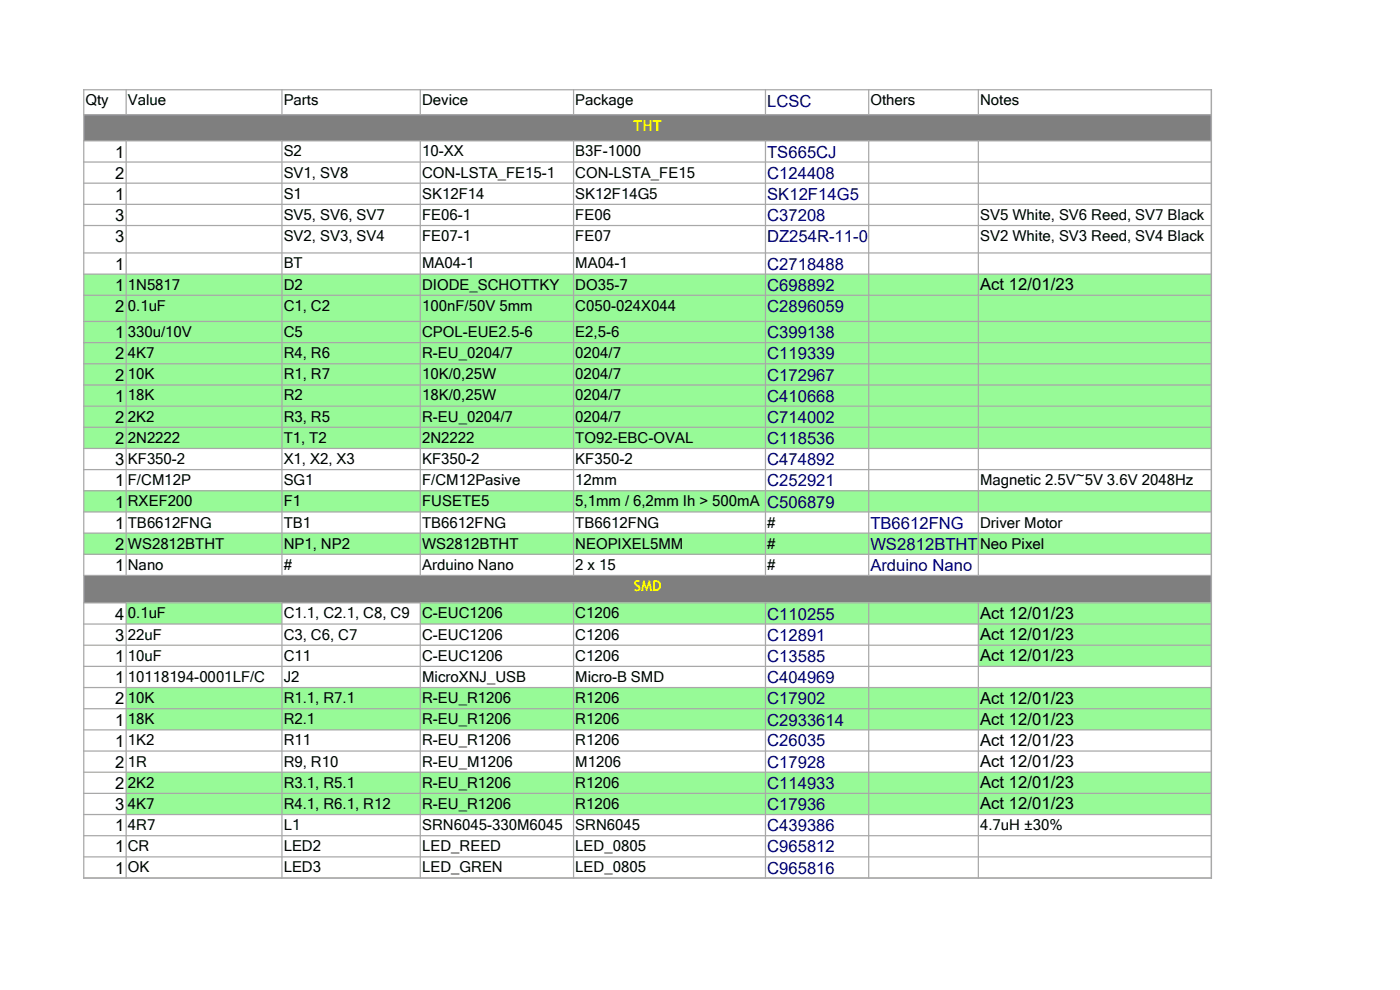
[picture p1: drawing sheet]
<svg xmlns="http://www.w3.org/2000/svg" width="297mm" height="210mm" viewBox="0 0 297 210" stroke-linecap="round" stroke-linejoin="round" font-family="sans-serif">
<defs><g id="words">
<g font-size="3.5" fill="#000080">
<text x="162.7" y="22.6">LCSC</text>
<text x="162.7" y="33.4">TS665CJ</text>
<text x="162.7" y="37.9">C124408</text>
<text x="162.7" y="42.4">SK12F14G5</text>
<text x="162.7" y="46.9">C37208</text>
<text x="162.7" y="51.4">DZ254R-11-0</text>
<text x="162.7" y="57.2">C2718488</text>
<text x="162.7" y="61.7">C698892</text>
<text x="162.7" y="66.2">C2896059</text>
<text x="162.7" y="71.8">C399138</text>
<text x="162.7" y="76.2">C119339</text>
<text x="162.7" y="80.8">C172967</text>
<text x="162.7" y="85.2">C410668</text>
<text x="162.7" y="89.7">C714002</text>
<text x="162.7" y="94.2">C118536</text>
<text x="162.7" y="98.7">C474892</text>
<text x="162.7" y="103.2">C252921</text>
<text x="162.7" y="107.7">C506879</text>
<text x="184.6" y="112.2">TB6612FNG</text>
<text x="184.6" y="116.7">WS2812BTHT</text>
<text x="184.6" y="121.1">Arduino Nano</text>
<text x="162.7" y="131.5">C110255</text>
<text x="162.7" y="136">C12891</text>
<text x="162.7" y="140.4">C13585</text>
<text x="162.7" y="144.9">C404969</text>
<text x="162.7" y="149.4">C17902</text>
<text x="162.7" y="153.9">C2933614</text>
<text x="162.7" y="158.3">C26035</text>
<text x="162.7" y="162.9">C17928</text>
<text x="162.7" y="167.4">C114933</text>
<text x="162.7" y="171.9">C17936</text>
<text x="162.7" y="176.4">C439386</text>
<text x="162.7" y="180.8">C965812</text>
<text x="162.7" y="185.4">C965816</text>
</g>
<g font-size="3.5">
<text x="24.4" y="33.4">1</text>
<text x="24.4" y="37.9">2</text>
<text x="24.4" y="42.4">1</text>
<text x="24.4" y="46.9">3</text>
<text x="24.4" y="51.4">3</text>
<text x="24.4" y="57.2">1</text>
<text x="24.4" y="61.7">1</text>
<text x="207.9" y="61.6">Act 12/01/23</text>
<text x="24.4" y="66.2">2</text>
<text x="24.4" y="71.8">1</text>
<text x="24.4" y="76.2">2</text>
<text x="24.4" y="80.8">2</text>
<text x="24.4" y="85.2">1</text>
<text x="24.4" y="89.7">2</text>
<text x="24.4" y="94.2">2</text>
<text x="24.4" y="98.7">3</text>
<text x="24.4" y="103.2">1</text>
<text x="24.4" y="107.7">1</text>
<text x="24.4" y="112.2">1</text>
<text x="24.4" y="116.7">2</text>
<text x="24.4" y="121.1">1</text>
<text x="24.4" y="131.5">4</text>
<text x="207.9" y="131.3">Act 12/01/23</text>
<text x="24.4" y="136">3</text>
<text x="207.9" y="135.8">Act 12/01/23</text>
<text x="24.4" y="140.4">1</text>
<text x="207.9" y="140.3">Act 12/01/23</text>
<text x="24.4" y="144.9">1</text>
<text x="24.4" y="149.4">2</text>
<text x="207.9" y="149.3">Act 12/01/23</text>
<text x="24.4" y="153.9">1</text>
<text x="207.9" y="153.7">Act 12/01/23</text>
<text x="24.4" y="158.4">1</text>
<text x="207.9" y="158.3">Act 12/01/23</text>
<text x="24.4" y="162.9">2</text>
<text x="24.4" y="167.4">2</text>
<text x="207.9" y="162.7">Act 12/01/23</text>
<text x="207.9" y="167.2">Act 12/01/23</text>
<text x="24.4" y="171.9">3</text>
<text x="207.9" y="171.7">Act 12/01/23</text>
<text x="24.4" y="176.4">1</text>
<text x="24.4" y="180.8">1</text>
<text x="24.4" y="185.4">1</text>
</g>
<g font-size="3.2">
<text x="18.1" y="22.3">Qty</text>
<text x="27.1" y="22.3">Value</text>
<text x="60.2" y="22.3">Parts</text>
<text x="89.5" y="22.3">Device</text>
<text x="122" y="22.3">Package</text>
<text x="184.6" y="22.3">Others</text>
<text x="207.9" y="22.3">Notes</text>
<text x="60.2" y="33.2">S2</text>
<text x="89.5" y="33.2">10-XX</text>
<text x="122" y="33.2">B3F-1000</text>
<text x="60.2" y="37.7">SV1, SV8</text>
<text x="89.5" y="37.7">CON-LSTA_FE15-1</text>
<text x="122" y="37.7">CON-LSTA_FE15</text>
<text x="60.2" y="42.2">S1</text>
<text x="60.2" y="46.6">SV5, SV6, SV7</text>
<text x="89.5" y="42.2">SK12F14</text>
<text x="89.5" y="46.6">FE06-1</text>
<text x="122" y="42.2">SK12F14G5</text>
<text x="122" y="46.6">FE06</text>
<text x="207.9" y="46.6">SV5 White, SV6 Reed, SV7 Black</text>
<text x="60.2" y="51.1">SV2, SV3, SV4</text>
<text x="89.5" y="51.1">FE07-1</text>
<text x="122" y="51.1">FE07</text>
<text x="207.9" y="51.1">SV2 White, SV3 Reed, SV4 Black</text>
<text x="60.2" y="56.9">BT</text>
<text x="89.5" y="56.9">MA04-1</text>
<text x="122" y="56.9">MA04-1</text>
<text x="27.1" y="61.5">1N5817</text>
<text x="27.1" y="65.9">0.1uF</text>
<text x="60.2" y="61.5">D2</text>
<text x="60.2" y="65.9">C1, C2</text>
<text x="89.5" y="61.5">DIODE_SCHOTTKY</text>
<text x="89.5" y="65.9">100nF/50V 5mm</text>
<text x="122" y="61.5">DO35-7</text>
<text x="122" y="65.9">C050-024X044</text>
<text x="27.1" y="71.5">330u/10V</text>
<text x="60.2" y="71.5">C5</text>
<text x="89.5" y="71.5">CPOL-EUE2.5-6</text>
<text x="122" y="71.5">E2,5-6</text>
<text x="27.1" y="76">4K7</text>
<text x="60.2" y="76">R4, R6</text>
<text x="89.5" y="76">R-EU_0204/7</text>
<text x="122" y="76">0204/7</text>
<text x="27.1" y="80.5">10K</text>
<text x="60.2" y="80.5">R1, R7</text>
<text x="89.5" y="80.5">10K/0,25W</text>
<text x="122" y="80.5">0204/7</text>
<text x="27.1" y="85">18K</text>
<text x="27.1" y="89.4">2K2</text>
<text x="60.2" y="85">R2</text>
<text x="60.2" y="89.4">R3, R5</text>
<text x="89.5" y="85">18K/0,25W</text>
<text x="89.5" y="89.4">R-EU_0204/7</text>
<text x="122" y="85">0204/7</text>
<text x="122" y="89.4">0204/7</text>
<text x="27.1" y="93.9">2N2222</text>
<text x="60.2" y="93.9">T1, T2</text>
<text x="89.5" y="93.9">2N2222</text>
<text x="122" y="93.9">TO92-EBC-OVAL</text>
<text x="27.1" y="98.4">KF350-2</text>
<text x="60.2" y="98.4">X1, X2, X3</text>
<text x="89.5" y="98.4">KF350-2</text>
<text x="122" y="98.4">KF350-2</text>
<text x="27.1" y="102.9">F/CM12P</text>
<text x="27.1" y="107.4">RXEF200</text>
<text x="60.2" y="102.9">SG1</text>
<text x="60.2" y="107.4">F1</text>
<text x="89.5" y="102.9">F/CM12Pasive</text>
<text x="89.5" y="107.4">FUSETE5</text>
<text x="122" y="102.9">12mm</text>
<text x="122" y="107.4">5,1mm / 6,2mm Ih &gt; 500mA</text>
<text x="207.9" y="102.9">Magnetic 2.5V~5V 3.6V 2048Hz</text>
<text x="27.1" y="111.9">TB6612FNG</text>
<text x="60.2" y="111.9">TB1</text>
<text x="89.5" y="111.9">TB6612FNG</text>
<text x="122" y="111.9">TB6612FNG</text>
<text x="162.7" y="111.9">#</text>
<text x="207.9" y="111.9">Driver Motor</text>
<text x="27.1" y="116.4">WS2812BTHT</text>
<text x="60.2" y="116.4">NP1, NP2</text>
<text x="89.5" y="116.4">WS2812BTHT</text>
<text x="122" y="116.4">NEOPIXEL5MM</text>
<text x="162.7" y="116.4">#</text>
<text x="207.9" y="116.4">Neo Pixel</text>
<text x="27.1" y="120.9">Nano</text>
<text x="60.2" y="120.9">#</text>
<text x="89.5" y="120.9">Arduino Nano</text>
<text x="122" y="120.9">2 x 15</text>
<text x="162.7" y="120.9">#</text>
<text x="27.1" y="131.2">0.1uF</text>
<text x="60.2" y="131.2">C1.1, C2.1, C8, C9</text>
<text x="89.5" y="131.2">C-EUC1206</text>
<text x="122" y="131.2">C1206</text>
<text x="27.1" y="135.7">22uF</text>
<text x="60.2" y="135.7">C3, C6, C7</text>
<text x="89.5" y="135.7">C-EUC1206</text>
<text x="122" y="135.7">C1206</text>
<text x="27.1" y="140.2">10uF</text>
<text x="60.2" y="140.2">C11</text>
<text x="89.5" y="140.2">C-EUC1206</text>
<text x="122" y="140.2">C1206</text>
<text x="27.1" y="144.6">10118194-0001LF/C</text>
<text x="27.1" y="149.2">10K</text>
<text x="60.2" y="144.6">J2</text>
<text x="60.2" y="149.2">R1.1, R7.1</text>
<text x="89.5" y="144.6">MicroXNJ_USB</text>
<text x="89.5" y="149.2">R-EU_R1206</text>
<text x="122" y="144.6">Micro-B SMD</text>
<text x="122" y="149.2">R1206</text>
<text x="27.1" y="153.6">18K</text>
<text x="60.2" y="153.6">R2.1</text>
<text x="89.5" y="153.6">R-EU_R1206</text>
<text x="122" y="153.6">R1206</text>
<text x="27.1" y="158.1">1K2</text>
<text x="60.2" y="158.1">R11</text>
<text x="89.5" y="158.1">R-EU_R1206</text>
<text x="122" y="158.1">R1206</text>
<text x="27.1" y="162.6">1R</text>
<text x="27.1" y="167.1">2K2</text>
<text x="60.2" y="162.6">R9, R10</text>
<text x="60.2" y="167.1">R3.1, R5.1</text>
<text x="89.5" y="162.6">R-EU_M1206</text>
<text x="89.5" y="167.1">R-EU_R1206</text>
<text x="122" y="162.6">M1206</text>
<text x="122" y="167.1">R1206</text>
<text x="27.1" y="171.6">4K7</text>
<text x="60.2" y="171.6">R4.1, R6.1, R12</text>
<text x="89.5" y="171.6">R-EU_R1206</text>
<text x="122" y="171.6">R1206</text>
<text x="27.1" y="176.1">4R7</text>
<text x="60.2" y="176.1">L1</text>
<text x="89.5" y="176.1">SRN6045-330M6045</text>
<text x="122" y="176.1">SRN6045</text>
<text x="207.9" y="176.1">4.7uH ±30%</text>
<text x="27.1" y="180.6">CR</text>
<text x="27.1" y="185.1">OK</text>
<text x="60.2" y="180.6">LED2</text>
<text x="60.2" y="185.1">LED3</text>
<text x="89.5" y="180.6">LED_REED</text>
<text x="89.5" y="185.1">LED_GREN</text>
<text x="122" y="180.6">LED_0805</text>
<text x="122" y="185.1">LED_0805</text>
</g>
<g font-size="3.2" fill="#ff0">
<text x="134.3" y="27.7">THT</text>
<text x="134.4" y="125.4">SMD</text>
</g>
</g></defs>
<path d="M17.8 24.3h239.2v5.6h-239.2z" fill-rule="evenodd" fill="#7f7f7f"/>
<g fill="#97fa97">
<path d="M17.8 58.1h239.2v37h-239.2z" fill-rule="evenodd"/>
<path d="M17.8 104.1h239.2v4.5h-239.2z" fill-rule="evenodd"/>
<path d="M17.8 113.1h239.2v4.5h-239.2z" fill-rule="evenodd"/>
</g>
<path d="M17.8 122h239.2v5.9h-239.2z" fill-rule="evenodd" fill="#7f7f7f"/>
<g fill="#97fa97">
<path d="M26.7 127.9h33.1v4.5h-33.1z" fill-rule="evenodd"/>
<path d="M89.1 127.9h167.9v4.5h-167.9z" fill-rule="evenodd"/>
<path d="M207.5 132.4h49.5v8.9h-49.5z" fill-rule="evenodd"/>
<path d="M26.7 145.8h230.3v9h-230.3z" fill-rule="evenodd"/>
<path d="M26.7 163.8h230.3v9h-230.3z" fill-rule="evenodd"/>
</g>
<g fill="none" stroke="#a8a8a8" stroke-width=".26">
<path d="M17.6 19h239.5M17.8 18.9v167.5M26.8 18.9v5.6M59.8 18.9v5.6M89.2 18.9v5.6M121.7 18.9v5.6M162.4 18.9v5.6M184.3 18.9v5.6M207.6 18.9v5.6M257 18.9v167.5M17.6 24.3h239.5M17.6 29.9h239.5"/>
<path d="M17.6 34.4h239.5M17.6 38.9h239.5M26.8 29.8v92.4M59.8 29.8v92.4M89.2 29.8v92.4M121.7 29.8v92.4M162.4 29.8v92.4M184.3 29.8v92.4M207.6 29.8v92.4M17.6 43.4h239.5M17.6 47.8h239.5M17.6 53.7h239.5"/>
<path d="M17.6 58.2h239.5M17.6 62.6h239.5M17.6 68.2h239.5M17.6 72.7h239.5M17.6 77.2h239.5M17.6 81.7h239.5M17.6 86.2h239.5M17.6 90.6h239.5M17.6 95.1h239.5M17.6 99.6h239.5M17.6 104.1h239.5M17.6 108.6h239.5"/>
<path d="M17.6 113.1h239.5M17.6 117.6h239.5M17.6 122.1h239.5M17.6 127.9h239.5M17.6 132.4h239.5M17.6 136.9h239.5M26.8 127.8v58.6M59.8 127.8v58.6M89.2 127.8v58.6M121.7 127.8v58.6M162.4 127.8v58.6M184.3 127.8v58.6"/>
<path d="M207.6 127.8v58.6M17.6 141.4h239.5M17.6 145.9h239.5M17.6 150.3h239.5M17.6 154.8h239.5M17.6 159.3h239.5M17.6 163.8h239.5M17.6 168.3h239.5M17.6 172.8h239.5M17.6 177.3h239.5M17.6 181.8h239.5M17.6 186.3h239.5"/>
</g>
<use href="#words"/>
</svg>
